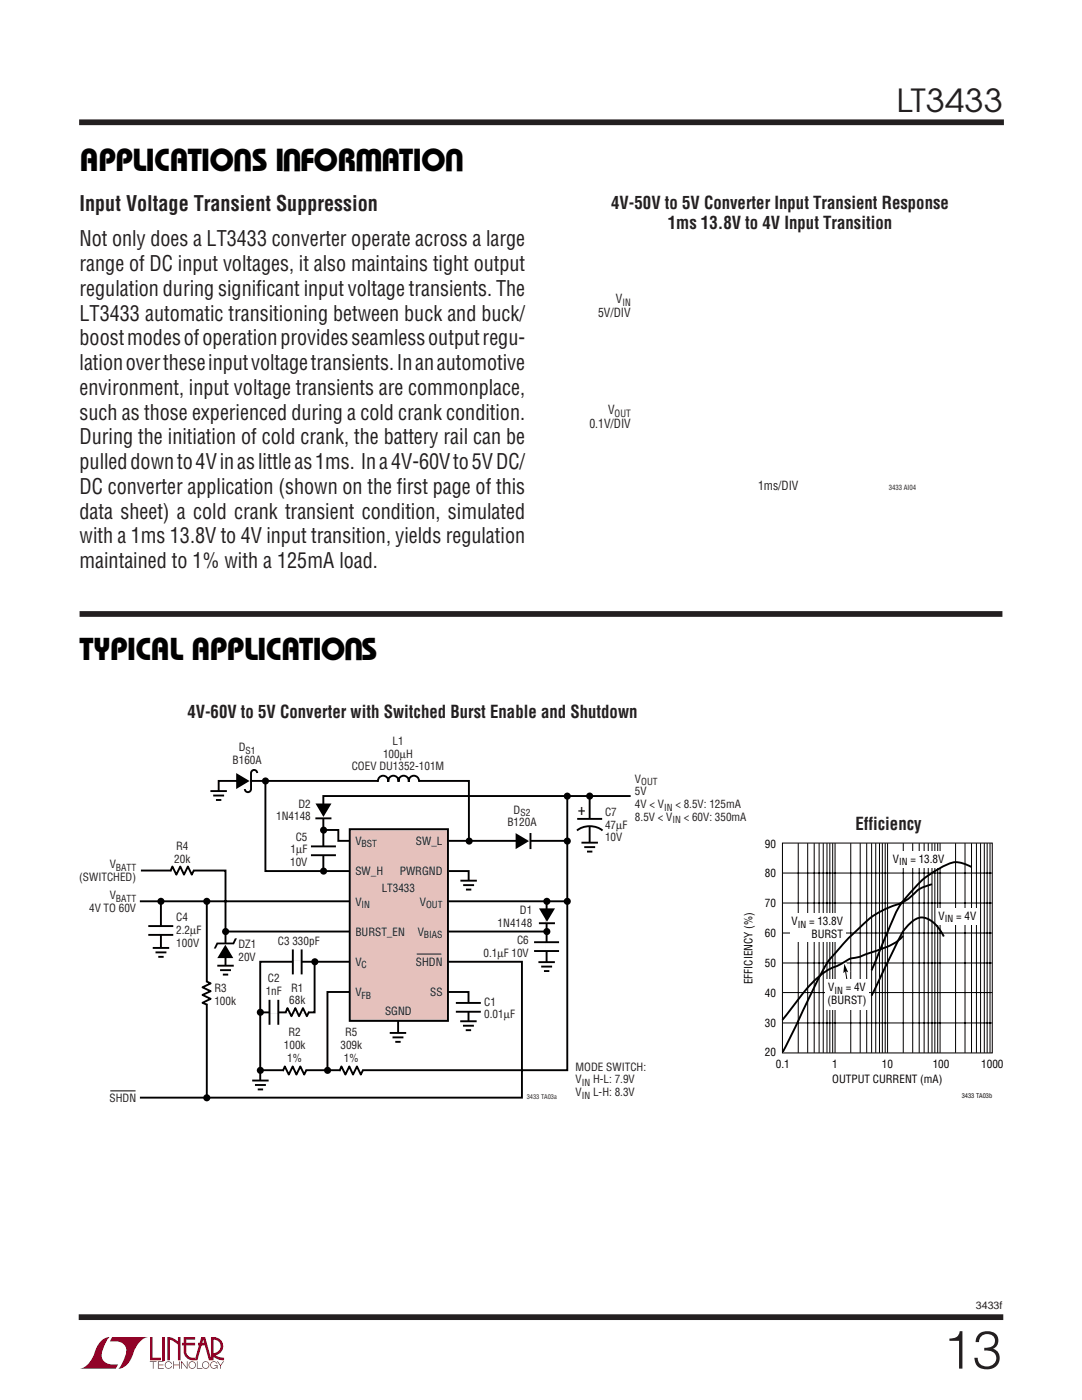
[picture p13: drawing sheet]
<svg xmlns="http://www.w3.org/2000/svg" width="216mm" height="279mm" viewBox="0 0 216 279" stroke-linecap="round" stroke-linejoin="round" font-family="sans-serif">
<defs><g id="words">
<text font-size="10.6" fill="#231f20" x="188.2" y="273.1">13</text>
<g font-size="6.4">
<text x="50.4" y="29.8" transform="rotate(-180 50.4 29.8)">U</text>
<text x="60.2" y="29.8" transform="rotate(-180 60.2 29.8)">U</text>
<text x="76.5" y="29.8" transform="rotate(-180 76.5 29.8)">W</text>
<text x="92.6" y="29.8" transform="rotate(-180 92.6 29.8)">U</text>
<text x="15.9" y="34.2">APPLICATIO S I FOR</text>
<text x="76" y="34.2">ATIO</text>
</g>
<text font-size="6.3" fill="#231f20" x="178.9" y="22.4">LT3433</text>
<g font-size="6.3">
<text x="15.9" y="131.8">TYPICAL APPLICATIO S</text>
<text x="72.5" y="127.3" transform="rotate(-180 72.5 127.3)">U</text>
</g>
<g font-size="4.2" fill="#231f20">
<text x="15.9" y="42.1">Input Voltage Transient Suppression</text>
<text x="15.9" y="49.1">Not only does a LT3433 converter operate across a large</text>
<text x="15.9" y="54.1">range of DC input voltages, it also maintains tight output</text>
<text x="15.9" y="59.1">regulation during significant input voltage transients. The</text>
<text x="15.9" y="64">LT3433 automatic transitioning between buck and buck/</text>
<text x="15.9" y="68.9">boost modes of operation provides seamless output regu-</text>
<text x="15.9" y="73.9">lation over these input voltage transients. In an automotive</text>
<text x="15.9" y="78.8">environment, input voltage transients are commonplace,</text>
<text x="15.9" y="83.7">such as those experienced during a cold crank condition.</text>
<text x="15.9" y="88.7">During the initiation of cold crank, the battery rail can be</text>
<text x="15.9" y="93.6">pulled down to 4V in as little as 1ms. In a 4V-60V to 5V DC/</text>
<text x="15.9" y="98.6">DC converter application (shown on the first page of this</text>
<text x="15.9" y="103.5">data sheet) a cold crank transient condition, simulated</text>
<text x="15.9" y="108.4">with a 1ms 13.8V to 4V input transition, yields regulation</text>
<text x="15.9" y="113.4">maintained to 1% with a 125mA load.</text>
</g>
<g font-size="3.5" fill="#231f20">
<text x="122" y="41.7">4V-50V to 5V Converter Input Transient Response</text>
<text x="133.3" y="45.6">1ms 13.8V to 4V Input Transition</text>
<text x="37.4" y="143.3">4V-60V to 5V Converter with Switched Burst Enable and Shutdown</text>
<text x="170.7" y="165.6">Efficiency</text>
</g>
<text font-size="3.2" x="115.3" y="162.7">+</text>
<g font-size="2.5" fill="#231f20">
<text x="119.3" y="63.3">5V/DIV</text>
<text x="122.9" y="60.5">V</text>
<text x="121.3" y="82.7">V</text>
<text x="117.6" y="85.5">0.1V/DIV</text>
<text x="151.3" y="97.8">1ms/DIV</text>
</g>
<g font-size="2.2" fill="#231f20">
<text x="47.6" y="150">D</text>
<text x="78.3" y="148.7">L1</text>
<text x="46.4" y="152.5">B160A</text>
<text x="70.2" y="153.8">COEV DU1352-101M</text>
<text x="76.4" y="151.2">100µH</text>
<text x="59.6" y="161.2">D2</text>
<text x="126.7" y="156.2">V</text>
<text x="126.7" y="158.8">5V</text>
<text x="126.7" y="161.3">4V &lt; V</text>
<text x="134.8" y="161.3">&lt; 8.5V: 125mA</text>
<text x="55.1" y="163.7">1N4148</text>
<text x="59" y="167.8">C5</text>
<text x="101.3" y="164.9">B120A</text>
<text x="102.5" y="162.4">D</text>
<text x="120.7" y="162.8">C7</text>
<text x="120.7" y="165.4">47µF</text>
<text x="120.7" y="167.9">10V</text>
<text x="126.7" y="163.8">8.5V &lt; V</text>
<text x="136.4" y="163.8">&lt; 60V: 350mA</text>
<text x="21.9" y="173.3">V</text>
<text x="34.8" y="172.2">20k</text>
<text x="35.1" y="169.6">R4</text>
<text x="57.9" y="172.8">10V</text>
<text x="58" y="170.3">1µF</text>
<text x="70.9" y="168.7">V</text>
<text x="83" y="168.7">SW_L</text>
<text x="15.8" y="175.9">(SWITCHED)</text>
<text x="21.9" y="179.5">V</text>
<text x="70.9" y="174.7">SW_H</text>
<text x="76.2" y="178">LT3433</text>
<text x="79.8" y="174.7">PWRGND</text>
<text x="17.8" y="182">4V TO 60V</text>
<text x="35.2" y="183.8">C4</text>
<text x="70.9" y="180.7">V</text>
<text x="83.8" y="180.7">V</text>
<text x="99.3" y="185">1N4148</text>
<text x="103.7" y="182.4">D1</text>
<text x="35.2" y="186.4">2.2µF</text>
<text x="35.2" y="188.9">100V</text>
<text x="47.6" y="189.2">DZ1</text>
<text x="47.6" y="191.7">20V</text>
<text x="55.4" y="188.6">C3 330pF</text>
<text x="70.9" y="186.8">BURST_EN</text>
<text x="83.4" y="186.8">V</text>
<text x="96.5" y="191">0.1µF 10V</text>
<text x="103.2" y="188.4">C6</text>
<text x="42.8" y="197.9">R3</text>
<text x="53.5" y="195.9">C2</text>
<text x="58.1" y="197.9">R1</text>
<text x="70.9" y="192.8">V</text>
<text x="83" y="192.8">SHDN</text>
<text x="42.8" y="200.5">100k</text>
<text x="53" y="198.5">1nF</text>
<text x="57.7" y="200.4">68k</text>
<text x="70.9" y="198.8">V</text>
<text x="76.8" y="202.6">SGND</text>
<text x="85.8" y="198.8">SS</text>
<text x="96.6" y="200.7">C1</text>
<text x="96.6" y="203.2">0.01µF</text>
<text x="56.6" y="209.4">100k</text>
<text x="57.6" y="206.8">R2</text>
<text x="67.9" y="209.4">309k</text>
<text x="68.9" y="206.8">R5</text>
<text x="57.3" y="211.9">1%</text>
<text x="68.6" y="211.9">1%</text>
<text x="114.9" y="213.7">MODE SWITCH:</text>
<text x="21.9" y="220">SHDN</text>
<text x="114.9" y="218.8">V</text>
<text x="114.9" y="216.2">V</text>
<text x="118.3" y="216.2">H-L: 7.9V</text>
<text x="118.3" y="218.8">L-H: 8.3V</text>
</g>
<g font-size="2.2">
<text x="152.6" y="169.2">90</text>
<text x="178.2" y="172.2">V</text>
<text x="181.7" y="172.2">= 13.8V</text>
<text x="152.6" y="175">80</text>
<text x="152.6" y="181">70</text>
<text x="157.9" y="184.6">V</text>
<text x="161.4" y="184.6">= 13.8V</text>
<text x="187.3" y="183.5">V</text>
<text x="190.8" y="183.5">= 4V</text>
<text x="152.6" y="187.1">60</text>
<text x="161.9" y="187.2">BURST</text>
<text x="150.1" y="196.4" transform="rotate(-90 150.1 196.4)">EFFICIENCY (%)</text>
<text x="152.6" y="193">50</text>
<text x="165.3" y="197.8">V</text>
<text x="168.8" y="197.8">= 4V</text>
<text x="152.6" y="199">40</text>
<text x="165.1" y="200.4">(BURST)</text>
<text x="152.6" y="204.9">30</text>
<text x="152.6" y="210.7">20</text>
<text x="154.8" y="213.1">0.1</text>
<text x="166" y="213.1">1</text>
<text x="176" y="213.1">10</text>
<text x="186.1" y="213.1">100</text>
<text x="195.8" y="213.1">1000</text>
<text x="166.1" y="216.1">OUTPUT CURRENT (mA)</text>
</g>
<text font-size="2.1" fill="#231f20" x="194.7" y="261.3">3433f</text>
<g font-size="2" fill="#231f20">
<text x="124.2" y="61">IN</text>
<text x="122.6" y="83.2">OUT</text>
</g>
<g font-size="1.9" fill="#231f20">
<text x="49" y="150.4">S1</text>
<text x="127.9" y="156.7">OUT</text>
<text x="132.5" y="161.8">IN</text>
<text x="103.8" y="162.8">S2</text>
<text x="134.2" y="164.3">IN</text>
<text x="23.1" y="173.8">BATT</text>
<text x="72.2" y="169.1">BST</text>
<text x="23.1" y="179.9">BATT</text>
<text x="72.2" y="181.2">IN</text>
<text x="85" y="181.2">OUT</text>
<text x="84.6" y="187.2">BIAS</text>
<text x="72.2" y="193.3">C</text>
<text x="72.2" y="199.3">FB</text>
<text x="116.1" y="216.7">IN</text>
<text x="116.1" y="219.2">IN</text>
</g>
<g font-size="1.9">
<text x="179.4" y="172.7">IN</text>
<text x="159.2" y="185.1">IN</text>
<text x="188.5" y="184">IN</text>
<text x="166.5" y="198.3">IN</text>
</g>
<text font-size="1.4" fill="#231f20" x="177.3" y="97.8">3433 AI04</text>
<text font-size="1.3" fill="#231f20" x="105.1" y="219.3">3433 TA03a</text>
<text font-size="1.3" x="191.9" y="219.1">3433 TA03b</text>
</g></defs>
<path d="M15.8 24.4h184.5M15.7 262.9h184.5" fill="none" stroke="#231f20" stroke-width="1.1" stroke-linecap="butt"/>
<g fill="#900126">
<path d="M29.9 266.8h.5v4.2h1.7v.5h-2.2z"/>
<path d="M20.4 267.4l.5-.3 1-.3a5.2 5.2 0 0 0-1.5 4.2 2.65 2.65 0 0 0 3.2 1.3l-.5 .9h-7.2a5 5 0 0 0 3.2-3.9l.4-.8z"/>
<path d="M22.4 266.8h7.1a5 5 0 0 0-3.1 3.9 3.3 3.3 0 0 1-2.8 2.5 5.2 5.2 0 0 0 1.5-4.2 2.65 2.65 0 0 0-3.2-1.3z"/>
<path d="M32.5 266.8h.5v4.7h-.5z"/>
<path d="M33.4 266.8l1.1 .2 1 .7v-.9h.5v4.7h-.5v-3.2l-1.6-.9v4.1h-.5z"/>
<path d="M29.9 271.7h1.3v.1h-.6v1.4h-.1v-1.4h-.6z"/>
<path d="M31.5 271.7h1.2v.1h-1.1v.5h1v.2h-1v.5h1.1v.2h-1.2z"/>
<path d="M34.6 271.7h.1v.6h1v-.6h.2v1.5h-.2v-.7h-1v.7h-.1z"/>
<path d="M36.1 271.7h.2l1 1.3v-1.3h.1v1.5h-.1l-1-1.3v1.3h-.2z"/>
<path d="M39.3 271.7h.1v1.3h1v.2h-1.1z"/>
<path d="M43.3 271.7h.2l.5 .7 .5-.7h.2l-.6 .9v.6h-.2v-.7z"/>
<path d="M36.7 266.8h2.2v.5h-1.7v.7h1.7v.5h-1.7v1.2a1.35 1.35 0 0 0 1.7 1.3v.4l1.3-4.6h.7l1.2 4.2v-4.2a1.88 1.88 0 0 1 2.4 1.4 1.88 1.88 0 0 1-1.5 2.3l.8 .3 .9 .2v.5l-1.2-.2-1.1-.6v-.6a1.37 1.37 0 0 0 1.6-1.3 1.37 1.37 0 0 0-1.4-1.5v4.2h-.9l-.8-3h-1.4v-.5h1.2l-.2-.7-1.1 4.2a2.1 2.1 0 0 1-2.7-1.3v-1.7h-.4v-.5h.4z"/>
<path d="M37.8 271.9a.74 .74 0 0 1 1.2 .1 .74 .74 0 0 1-.4 1.1 .74 .74 0 0 1-1-.7h.2a.6 .6 0 0 0 .8 .6 .6 .6 0 0 0 .2-1 .6 .6 0 0 0-1 .2v.2h-.2z"/>
<path d="M40.5 271.9a.74 .74 0 0 1 1.2 .1 .74 .74 0 0 1-.4 1.1 .74 .74 0 0 1-1-.7h.2a.6 .6 0 0 0 .8 .6 .6 .6 0 0 0 .2-1 .6 .6 0 0 0-1 .2v.2h-.2z"/>
<path d="M42.2 271.9a.73 .73 0 0 1 1.2 .3h-.2a.6 .6 0 0 0-.9-.2 .6 .6 0 0 0 .1 .9 .6 .6 0 0 0 .9-.3h-.5v-.2h.6v.8h-.1v-.3a.74 .74 0 0 1-1.1 .1 .74 .74 0 0 1 0-1.1z"/>
<path d="M33.1 271.9a.73 .73 0 0 1 1.2 .3h-.1a.6 .6 0 0 0-.9-.3 .6 .6 0 0 0-.1 1 .6 .6 0 0 0 1-.3h.1a.74 .74 0 0 1-1.1 .5 .74 .74 0 0 1-.1-1.2z"/>
</g>
<path d="M15.9 122.5h184.1" fill="none" stroke="#231f20" stroke-width="1.1" stroke-linecap="butt"/>
<g fill="none" stroke="#000" stroke-width=".38">
<path d="M43.6 158.4v-2.5h50v12M53 155.9v17.9h16.8M75.4 156a1.04 1.04 0 0 1 1-1.2 1.04 1.04 0 0 1 1.1 1.2 1.04 1.04 0 0 1 1-1.2 1.04 1.04 0 0 1 1 1.2 1.04 1.04 0 0 1 1-1.2 1.04 1.04 0 0 1 1.1 1.2 1.04 1.04 0 0 1 1-1.2 1.04 1.04 0 0 1 1 1.2M113.2 159v54.6h-61.2M125.8 158.9h-61.3v14.9M27.9 179.9h42M28.1 173.7h16.9v19.2M62 168.9h5M62 170.7h5M62.9 163.3h3.2M64.6 165.6h2.9v2.2h2.3M89.4 167.8h23.6"/>
<path d="M89.4 179.9h23.7M89.5 173.8h4v2.1M109.1 179.8v13.3M41.3 180.1v39M45.6 185.9h24.3M53.8 199.5v5M55.5 199.5v5M58.4 189.5v5M60.2 189.5v5M62.8 192.4v9.6h-10.8M70 198h-4.7v15.6M74.1 191.9h-22.2v24.9"/>
<path d="M89.3 185.9h19.6M89.4 198h4.1v5.9M89.4 191.9h14.7v27.2h-76.2M106.6 188h5M106.6 189.8h5M107.5 184.3h3.2M72.4 213.6l-.4 .9-.8-1.7-.8 1.7-.7-1.7-.8 1.7-.8-1.7-.4 1M79.4 203.2v4.4"/>
</g>
<path d="M75.5 155.9h8.1M64.5 161.3v2M64.5 168.9v1.8M58.5 192h1.7M109.1 188.1v1.7M109.1 182.2v2M53.8 202h1.7M67.9 213.6h4.4" fill="none" stroke="#fff" stroke-width=".63" stroke-linecap="butt"/>
<g fill="#000">
<path d="M63 160.4h3.1l-1.6 2.6zM107.6 181.3h3.1l-1.6 2.7z"/>
<circle cx="53" cy="155.9" r=".71"/>
<circle cx="113.2" cy="158.9" r=".71"/>
<circle cx="32.1" cy="179.9" r=".71"/>
<circle cx="41.3" cy="179.9" r=".71"/>
<circle cx="64.6" cy="165.7" r=".71"/>
<circle cx="64.6" cy="173.8" r=".71"/>
<circle cx="93.6" cy="167.9" r=".71"/>
<circle cx="109.1" cy="179.9" r=".71"/>
<circle cx="113.2" cy="179.9" r=".71"/>
<circle cx="113.2" cy="167.9" r=".71"/>
<circle cx="45" cy="185.9" r=".71"/>
<circle cx="62.8" cy="191.9" r=".71"/>
<circle cx="109.1" cy="185.9" r=".71"/>
<circle cx="41.3" cy="219.1" r=".71"/>
<circle cx="52" cy="202" r=".71"/>
<circle cx="52" cy="213.6" r=".71"/>
<circle cx="65.4" cy="213.6" r=".71"/>
</g>
<path d="M69.8 165.5h19.6v38.2h-19.6z" fill="#e5c1bc"/>
<g fill="none" stroke="#000" stroke-width=".38">
<path d="M42 157.9h3.3M42.5 158.8h2.2M43.1 159.7h1.1M51.3 154.3a.62 .62 0 0 0-.6-.6 .62 .62 0 0 0-.6 .6v3.2a.62 .62 0 0 1-.6 .6 .62 .62 0 0 1-.6-.6M117.7 158.9v10.7M32.1 179.9v10.7M38.7 173.7l-.4 .9-.8-1.7-.8 1.7-.7-1.7-.8 1.7-.8-1.7-.4 1M69.8 165.5h19.6v38.2h-19.6zM91.9 175.8h3.3M92.4 176.6h2.2M93 177.5h1M105.8 166.2l.1 3.3"/>
<path d="M115.1 165.7a4.2 4.2 0 0 1 5.1 0M115.2 163.4h5M116 168.2h3.3M116.6 169.1h2.2M117.1 170h1.1M29.6 184.8h5M29.6 186.6h5M30.5 189.2h3.3M31 190.1h2.2M31.6 191h1.1M41.2 195.8l.8 .5-1.6 .7 1.6 .8-1.6 .8 1.6 .7-1.6 .8 .9 .4M43.4 192.7h3.2"/>
<path d="M43.9 193.6h2.2M44.5 194.5h1M107.4 192h3.3M108 192.9h2.2M108.5 193.8h1.1M50.3 215.6h3.3M50.9 216.5h2.2M51.4 217.4h1.1M61.1 213.6l-.4 .9-.8-1.7-.8 1.7-.7-1.7-.8 1.7-.8-1.7-.4 1M61.7 201.9l-.5 .9-.7-1.6-.8 1.6-.8-1.6-.7 1.6-.8-1.6-.4 .9M77.8 206.1h3.3M78.3 207h2.2"/>
<path d="M78.9 207.9h1M91 200.2h4.9M91 201.9h4.9M91.8 203.8h3.3M92.4 204.7h2.2M92.9 205.6h1.1"/>
</g>
<path d="M34.2 173.7h4.3M103.8 167.9h2M32.1 184.8v1.8M41.2 196v4.3M56.6 213.6h4.4M57.2 202h4.3M93.5 200.2v1.7" fill="none" stroke="#fff" stroke-width=".63" stroke-linecap="butt"/>
<path d="M43.6 157.9v2M93.5 175.8v2M117.7 168.2v2M32.1 189.2v2M45 192.7v2M109.1 192v2M52 215.7v2M79.4 206.2v2M93.5 203.8v2" fill="none" stroke="#fff" stroke-width=".87" stroke-linecap="butt"/>
<g fill="#000">
<path d="M47.1 154.3l2.7 1.6-2.7 1.6zM102.9 166.3l2.7 1.6-2.7 1.6zM45 188.5l1.6 2.7h-3.2zM43.2 188.1h3.3l.4-.8h.4l-.6 1.2h-3.2l-.4 .8h-.4z"/>
<circle cx="117.7" cy="158.9" r=".71"/>
</g>
<path d="M83.2 190.4h4.9" fill="none" stroke="#231f20" stroke-width=".2"/>
<path d="M48.1 155.9h1.9M117.7 163.5v1.4M45 188.2v2" fill="none" stroke="#fff" stroke-width=".95" stroke-linecap="butt"/>
<g fill="none" stroke="#000" stroke-width=".2">
<path d="M156.1 168.3h41.9v41.8h-41.9zM156.1 174.2h41.9M159.3 168.3v41.8M161.2 168.3v41.8M162.5 168.3v41.8M163.4 168.3v41.8M164.3 168.3v41.8M165 168.3v41.8M165.6 168.3v41.8M166.2 168.3v41.8M166.6 168.3v41.8M169.8 168.3v41.8"/>
<path d="M171.6 168.3v41.8M172.9 168.3v41.8M173.9 168.3v41.8M174.7 168.3v41.8M175.5 168.3v41.8M176.1 168.3v41.8M176.6 168.3v41.8M177.1 168.3v41.8M180.2 168.3v41.8M182.1 168.3v41.8M183.4 168.3v41.8M184.4 168.3v41.8"/>
<path d="M185.2 168.3v41.8M186 168.3v41.8M186.5 168.3v41.8M187.1 168.3v41.8M187.6 168.3v41.8M190.7 168.3v41.8M192.6 168.3v41.8M193.9 168.3v41.8M194.8 168.3v41.8M195.7 168.3v41.8M196.4 168.3v41.8M197 168.3v41.8"/>
<path d="M197.5 168.3v41.8M156.1 198.1h41.9M156.1 192.2h41.9M156.1 186.2h41.9M156.1 180.2h41.9M22 217.7h5M156.1 204.2h41.9"/>
</g>
<g fill="#fff">
<path d="M186.7 181.2h8.8v3.4h-8.8z"/>
<path d="M177.7 169.8h11.1v3.4h-11.1z"/>
<path d="M157.6 182.3h11.2v5.6h-11.2z"/>
</g>
<path d="M186 176.5a6.9 6.9 0 0 0-4.2 2.4 10.4 10.4 0 0 1-4.3 2.2 17.4 17.4 0 0 0-6.8 4.8l-2.4 2.4a27.4 27.4 0 0 0-4.8 6.6l-7.3 15M193.8 173a5.2 5.2 0 0 0-6.2 .2 19.6 19.6 0 0 0-6.8 5.9 22.5 22.5 0 0 0-3.8 7.1l-3.1 7.5M180.2 186.8a13.8 13.8 0 0 1-6.4 3.3l-.9 .3a10.1 10.1 0 0 1-3.4 1l-1.6 1a17.5 17.5 0 0 0-8.3 6.7l-3.5 4.4M188.3 186.9a6.5 6.5 0 0 0-3.9-3.8 3.9 3.9 0 0 0-3.5 1.9 24 24 0 0 0-3.1 5.7l-3.9 8" fill="none" stroke="#000" stroke-width=".38"/>
<path d="M168.7 193.8l1 5.8" fill="none" stroke="#fff" stroke-width=".95" stroke-linecap="butt"/>
<path d="M168.5 192.4l.7 1.6-.5-.2-.4 .4z" fill="#fff" stroke="#fff" stroke-width=".95" stroke-linecap="butt"/>
<path d="M168.5 192.4l.7 1.6-.5-.2-.4 .4z" fill="#000"/>
<path d="M168.7 193.8l1 5.8" fill="none" stroke="#000" stroke-width=".2"/>
<path d="M164.7 195.5h8.7v6h-8.7z" fill="#fff"/>
<use href="#words"/>
</svg>
